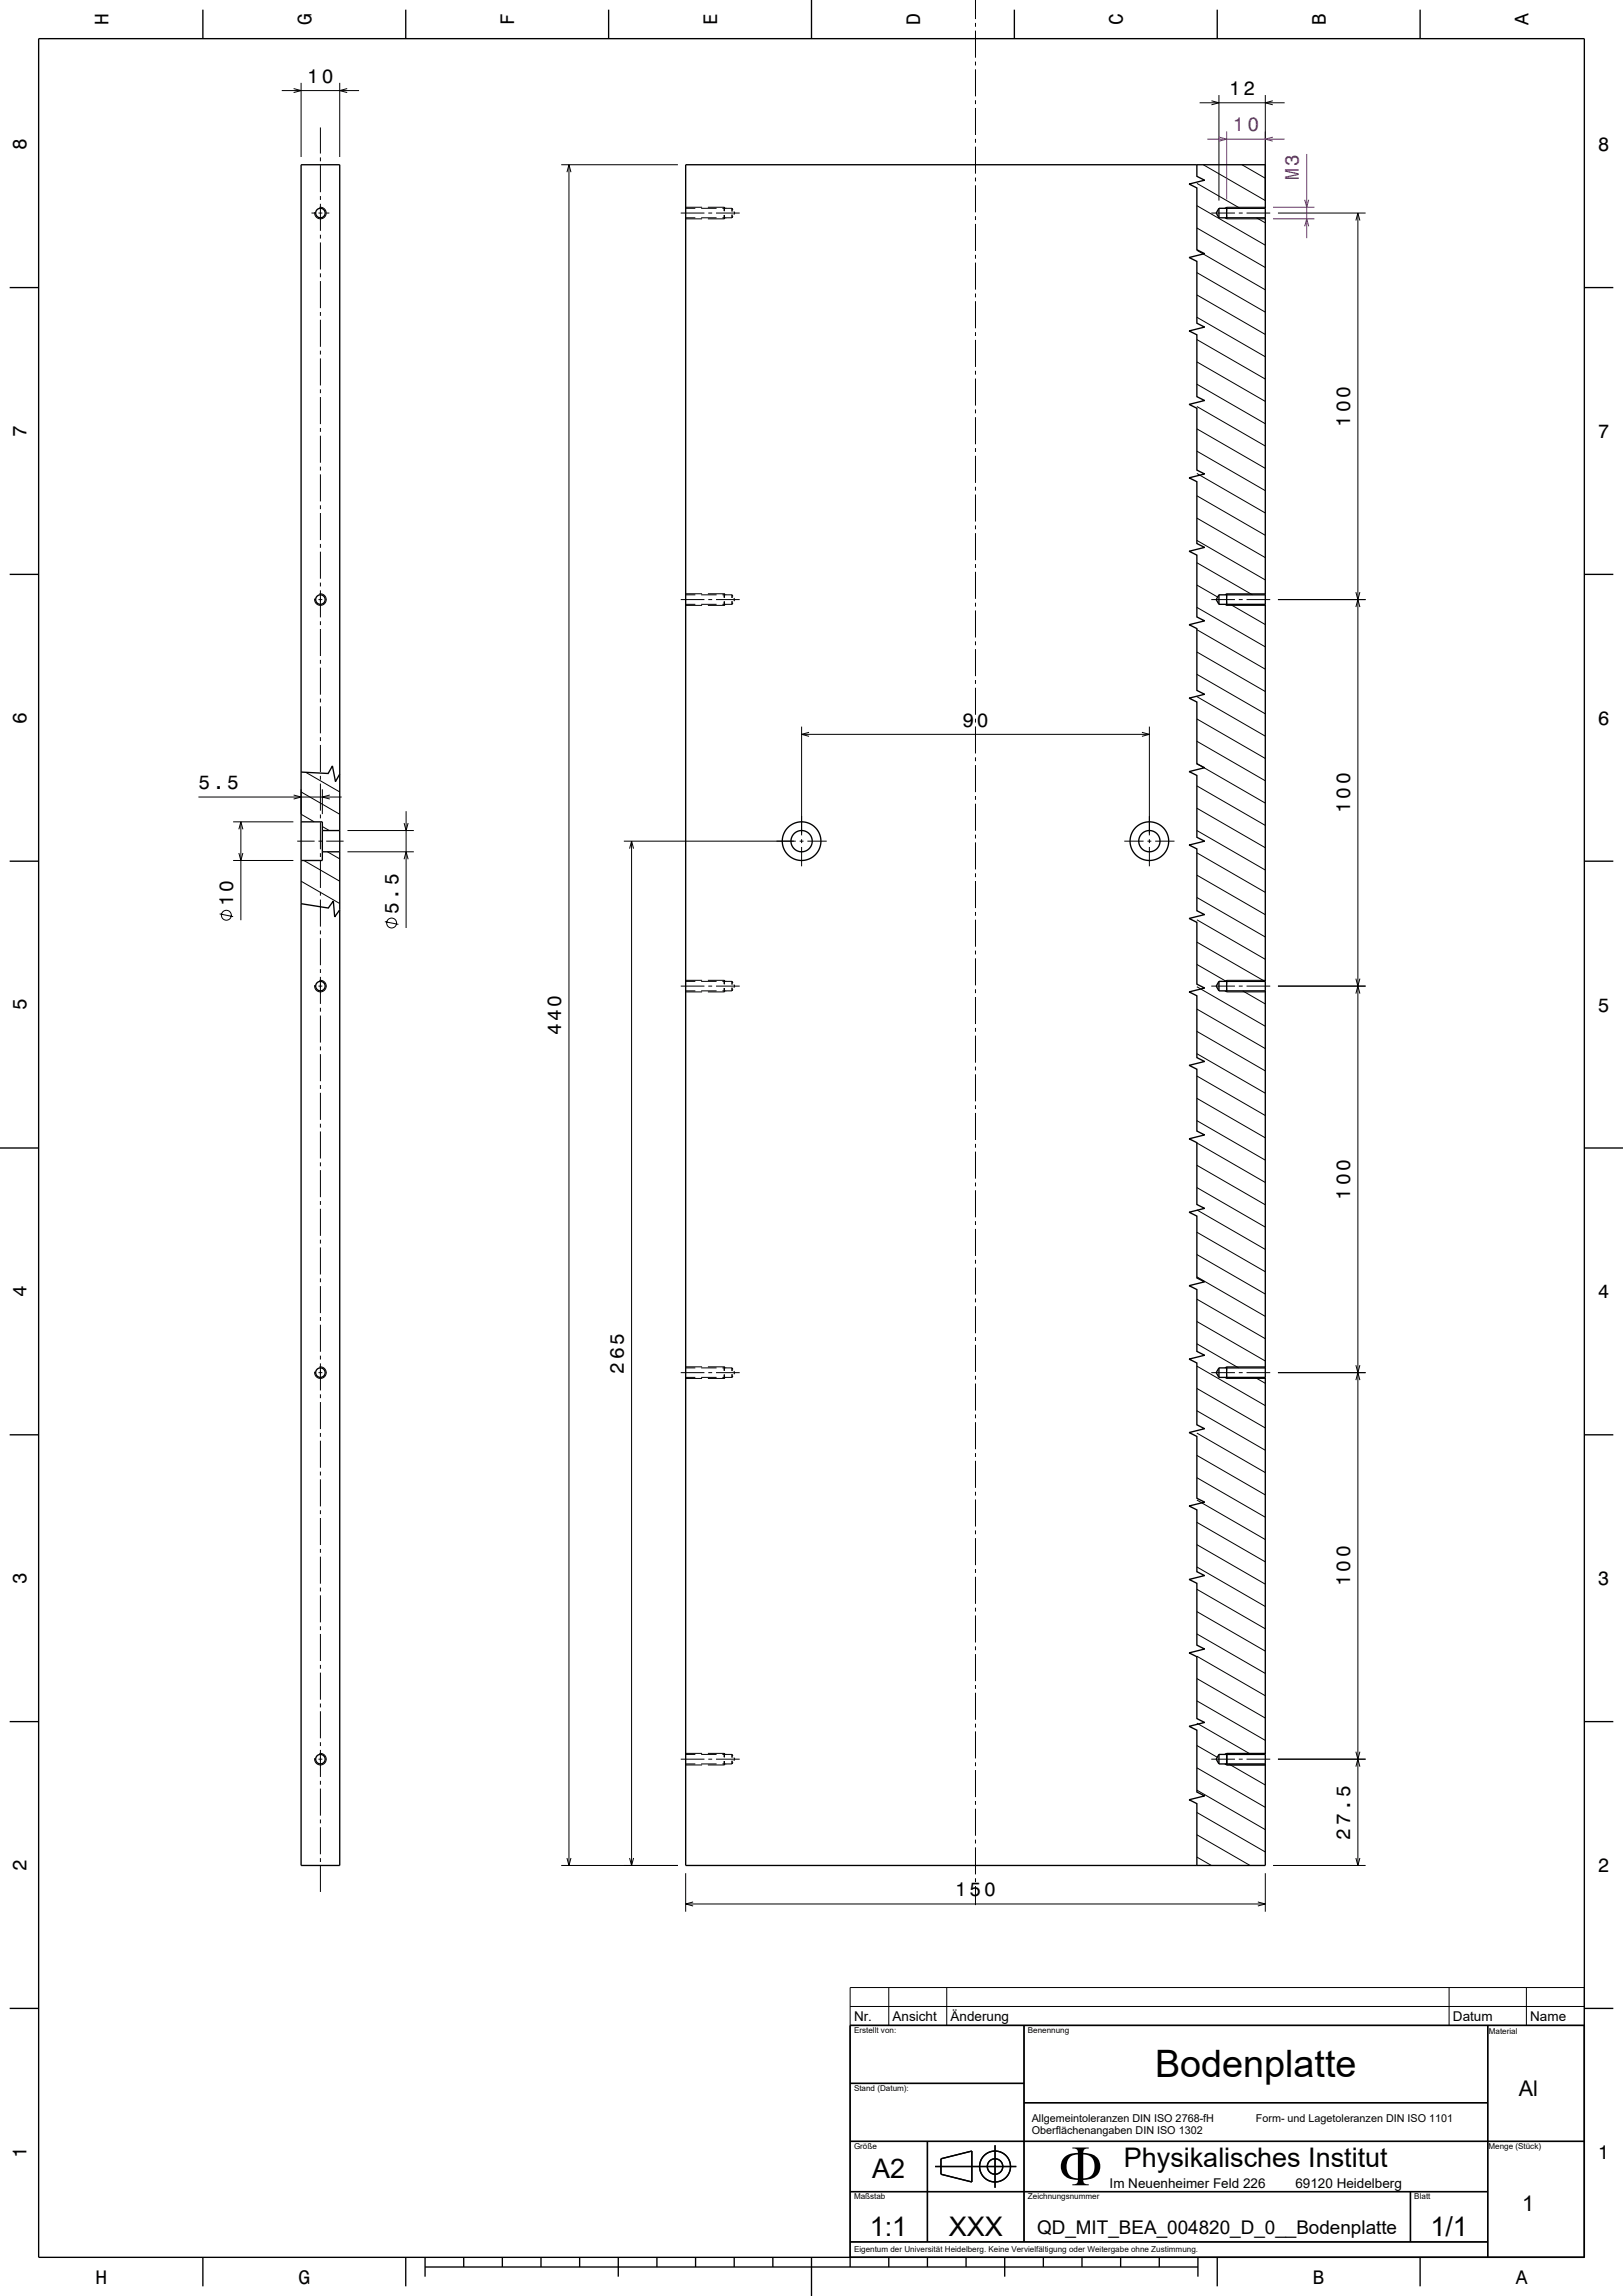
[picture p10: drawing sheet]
<svg xmlns="http://www.w3.org/2000/svg" width="420mm" height="594mm" viewBox="0 0 420 594" stroke-linecap="round" stroke-linejoin="round" font-family="sans-serif">
<defs><g id="words">
<text font-size="14.8" x="274" y="565.4">F</text>
<text font-size="9.8" x="298.9" y="537.4">Bodenplatte</text>
<g font-size="7">
<text x="225.7" y="563.5">A2</text>
<text x="290.8" y="560.6">Physikalisches Institut</text>
<text x="225.1" y="578.5">1:1</text>
<text x="245.5" y="578.5">XXX</text>
<text x="370.1" y="578.5">1/1</text>
</g>
<g font-size="5.6">
<text x="393" y="542.1">Al</text>
<text x="393.9" y="572.1">1</text>
</g>
<g font-size="5">
<text x="28.1" y="6.5" transform="rotate(-90 28.1 6.5)">H</text>
<text x="80.6" y="6.5" transform="rotate(-90 80.6 6.5)">G</text>
<text x="133.1" y="6.5" transform="rotate(-90 133.1 6.5)">F</text>
<text x="185.6" y="6.5" transform="rotate(-90 185.6 6.5)">E</text>
<text x="238.1" y="6.5" transform="rotate(-90 238.1 6.5)">D</text>
<text x="290.6" y="6.5" transform="rotate(-90 290.6 6.5)">C</text>
<text x="343.1" y="6.5" transform="rotate(-90 343.1 6.5)">B</text>
<text x="395.6" y="6.5" transform="rotate(-90 395.6 6.5)">A</text>
<text x="79.5" y="21.4">10</text>
<text x="318.1" y="24.6">12</text>
<text x="6.8" y="38.8" transform="rotate(-90 6.8 38.8)">8</text>
<text x="413.5" y="39.1">8</text>
<text x="6.8" y="113" transform="rotate(-90 6.8 113)">7</text>
<text x="349.4" y="110.4" transform="rotate(-90 349.4 110.4)">100</text>
<text x="413.5" y="113.3">7</text>
<text x="6.8" y="187.2" transform="rotate(-90 6.8 187.2)">6</text>
<text x="249.1" y="188">90</text>
<text x="413.5" y="187.5">6</text>
<text x="51.4" y="204.2">5.5</text>
<text x="349.4" y="210.4" transform="rotate(-90 349.4 210.4)">100</text>
<text x="60.3" y="234.5" transform="rotate(-90 60.3 234.5)">10</text>
<text x="103.1" y="236.5" transform="rotate(-90 103.1 236.5)">5.5</text>
<text x="6.8" y="261.4" transform="rotate(-90 6.8 261.4)">5</text>
<text x="413.5" y="261.7">5</text>
<text x="145.2" y="267.9" transform="rotate(-90 145.2 267.9)">440</text>
<text x="349.4" y="310.4" transform="rotate(-90 349.4 310.4)">100</text>
<text x="6.8" y="335.6" transform="rotate(-90 6.8 335.6)">4</text>
<text x="413.5" y="335.9">4</text>
<text x="161.4" y="355.4" transform="rotate(-90 161.4 355.4)">265</text>
<text x="6.8" y="409.8" transform="rotate(-90 6.8 409.8)">3</text>
<text x="349.4" y="410.4" transform="rotate(-90 349.4 410.4)">100</text>
<text x="413.5" y="410.1">3</text>
<text x="349.4" y="476" transform="rotate(-90 349.4 476)">27.5</text>
<text x="6.8" y="484" transform="rotate(-90 6.8 484)">2</text>
<text x="413.5" y="484.3">2</text>
<text x="247.2" y="490.6">150</text>
<text x="6.8" y="558.2" transform="rotate(-90 6.8 558.2)">1</text>
<text x="413.5" y="558.5">1</text>
<text x="24.7" y="590.8">H</text>
<text x="77.2" y="590.8">G</text>
<text x="339.7" y="590.8">B</text>
<text x="392.2" y="590.8">A</text>
</g>
<g font-size="5" fill="#800080">
<text x="319.1" y="34">10</text>
<text x="336.2" y="46.6" transform="rotate(-90 336.2 46.6)">M3</text>
</g>
<text font-size="4.9" x="268.4" y="578">QD_MIT_BEA_004820_D_0__Bodenplatte</text>
<g font-size="3.5">
<text x="221" y="522.8">Nr.</text>
<text x="231" y="522.8">Ansicht</text>
<text x="246" y="522.8">Änderung</text>
<text x="376" y="522.8">Datum</text>
<text x="396" y="522.8">Name</text>
<text x="287.1" y="565.9">Im Neuenheimer Feld 226</text>
<text x="335.2" y="565.9">69120 Heidelberg</text>
</g>
<g font-size="2.8">
<text x="267" y="549">Allgemeintoleranzen DIN ISO 2768-fH</text>
<text x="267" y="552">Oberflächenangaben DIN ISO 1302</text>
<text x="325" y="549">Form- und Lagetoleranzen DIN ISO 1101</text>
</g>
<g font-size="2.1">
<text x="221" y="525.9">Erstellt von:</text>
<text x="266" y="525.9">Benennung</text>
<text x="385.3" y="526.2">Material</text>
<text x="221" y="540.9">Stand (Datum):</text>
<text x="221" y="555.9">Größe</text>
<text x="385.2" y="555.9">Menge (Stück)</text>
<text x="221" y="568.9">Maßstab</text>
<text x="266" y="568.9">Zeichnungsnummer</text>
<text x="366" y="568.9">Blatt</text>
<text x="221" y="582.7">Eigentum der Universität Heidelberg. Keine Vervielfältigung oder Weitergabe ohne Zustimmung.</text>
</g>
</g></defs>
<g fill="none" stroke="#000" stroke-width=".26">
<path d="M252.4 0v4.9M252.4 5.9v1M252.4 7.9v7M252.4 15.9v1M252.4 17.9v7M72.9 23.4h20M76 22.9l1.9 .5-1.9 .6M77.9 21.4v19.2M82.9 33v6.7M87.9 21.4v19.2M89.8 22.9l-1.9 .5 1.9 .6M252.4 25.9v1"/>
<path d="M252.4 27.9v7M252.4 35.9v1M252.4 37.9v7M310.4 26.6h22M313.5 26.1l1.9 .5-1.9 .5M315.4 24.6v27.3M327.4 24.6v27.3l-16-9.3M329.4 26.1l-2 .5 2 .5M80.6 55.1h.8M82.4 55.1h1M82.7 53.6a1.5 1.5 0 0 1 1.7 1.4 1.5 1.5 0 0 1-1.6 1.6 1.5 1.5 0 0 1-1.4-1.7M82.9 40.7v1"/>
<path d="M82.9 42.7v7M82.9 50.7v1M82.9 52.7v7M84.4 55.1h.8M145.2 42.6h30.2M146.7 44.5l.5-1.9 .6 1.9M147.2 42.6v440M176.2 55.1h6.1M177.4 53.9h2.5M177.4 56.3h2.5M177.4 53.6h4.3M177.4 56.6h4.3"/>
<path d="M181.4 53.9h4M181.4 56.3h4M183.2 53.6h4.2M183.2 56.6h4.2M183.3 55.1h1M185.3 55.1h6.1M186.9 53.9h2.5M186.9 56.3h2.5M187.4 53.6v1M187.4 55.6v1M187.4 53.6l.2 .1M187.6 56.5l-.2 .1"/>
<path d="M187.8 53.8l.1 .1M187.9 56.3l-.1 .1M189.4 53.9v.8M189.4 55.5v.8M189.4 53.9l.3 .4M189.7 55.9l-.3 .4M189.9 54.7l.2 .4-.2 .4M252.4 45.9v1M252.4 47.9v7M252.4 55.9v1M252.4 57.9v7M309.7 47.4l11.2 6.5"/>
<path d="M309.7 53.2l17.7 10.2M309.7 59l17.7 10.2M313.5 55.1h6.1M317 56.3l.4 .3M317.4 53.6v1M317.4 55.6v1M317.4 53.6h10M317.4 56.6h10M317.4 53.6l-.4 .3M320.6 55.1h1M321.4 42.6l6 3.5M322.6 55.1h6.1"/>
<path d="M325.2 56.3l2.2 1.4M330.7 55.1h22.7M350.9 57.1l.5-2 .5 2M351.4 55.1v427.5M82.9 60.7v1M82.9 62.7v7M82.9 70.7v1M82.9 72.7v7M252.4 65.9v1M252.4 67.9v7M252.4 75.9v1M252.4 77.9v7"/>
<path d="M309.7 64.8l17.7 10.2M309.7 70.5l17.7 10.3M309.7 76.3l17.7 10.2M82.9 80.7v1M82.9 82.7v7M82.9 90.7v1M82.9 92.7v7M252.4 85.9v1M252.4 87.9v7M252.4 95.9v1M252.4 97.9v7M309.7 82.1l17.7 10.2"/>
<path d="M309.7 87.8l17.7 10.3M309.7 93.6l17.7 10.2M309.7 99.4l17.7 10.2M82.9 100.7v1M82.9 102.7v7M82.9 110.7v1M82.9 112.7v7M252.4 105.9v1M252.4 107.9v7M252.4 115.9v1M252.4 117.9v7M309.7 105.2l17.7 10.2"/>
<path d="M309.7 110.9l17.7 10.3M309.7 116.7l17.7 10.2M82.9 120.7v1M82.9 122.7v7M82.9 130.7v1M82.9 132.7v7M252.4 125.9v1M252.4 127.9v7M252.4 135.9v1M252.4 137.9v7M309.7 122.5l17.7 10.2M309.7 128.3l17.7 10.2"/>
<path d="M309.7 134l17.7 10.3M309.7 139.8l17.7 10.2M81.3 155.1h.1M82.4 155.1h1M82.7 153.6a1.5 1.5 0 0 1 1.7 1.4 1.5 1.5 0 0 1-1.6 1.6 1.5 1.5 0 0 1-1.4-1.7M82.9 140.7v1M82.9 142.7v7M82.9 150.7v1M82.9 152.7v7M84.4 155.1h.1M176.2 155.1h6.1M177.4 153.9h2.5"/>
<path d="M177.4 156.3h2.5M177.4 153.6h4.3M177.4 156.6h4.3M181.4 153.9h4M181.4 156.3h4M183.2 153.6h4.2M183.2 156.6h4.2M183.3 155.1h1M185.3 155.1h6.1M186.9 153.9h2.5M186.9 156.3h2.5M187.4 153.6v1"/>
<path d="M187.4 155.6v1M187.4 153.6l.2 .1M187.6 156.5l-.2 .1M187.8 153.8l.1 .1M187.9 156.3l-.1 .1M189.4 153.9v.8M189.4 155.5v.8M189.4 153.9l.3 .4M189.7 155.9l-.3 .4M189.9 154.7l.2 .4-.2 .4M252.4 145.9v1M252.4 147.9v7"/>
<path d="M252.4 155.9v1M252.4 157.9v7M309.7 145.6l14.4 8.3M309.7 151.4l5.4 3.1M309.7 157.1l17.7 10.3M313.5 155.1h6.1M317 156.3l.4 .3M317.4 153.6v1M317.4 155.6v1M317.4 153.6h10M317.4 156.6h10M317.4 153.6l-.4 .3"/>
<path d="M318.4 156.3l9 5.3M320.6 155.1h1M322.6 155.1h6.1M330.7 155.1h22.7M350.9 157l.5-1.9 .5 1.9M350.9 153.2l.5 1.9 .5-1.9M82.9 160.7v1M82.9 162.7v7M82.9 170.7v1M82.9 172.7v7M252.4 165.9v1M252.4 167.9v7"/>
<path d="M252.4 175.9v1M252.4 177.9v7M309.7 162.9l17.7 10.2M309.7 168.7l17.7 10.2M309.7 174.5l17.7 10.2M79.1 199.8l8.8 5.1M82.9 180.7v1M82.9 182.7v7M82.9 190.7v1M82.9 192.7v7M207.4 188v28.1M207.4 190h90"/>
<path d="M209.4 189.5l-2 .5 2 .5M252.4 185.9v1M252.4 187.9v7M252.4 195.9v1M252.4 197.9v7M295.5 189.5l1.9 .5-1.9 .5M297.4 188v28.1M309.7 180.2l17.7 10.3M309.7 186l17.7 10.2M309.7 191.8l17.7 10.2M309.7 197.5l17.7 10.3M51.4 206.2h37"/>
<path d="M60.3 212.6h15.6M61.8 214.5l.5-1.9 .6 1.9M62.3 212.6v25.5M76 205.7l1.9 .5-1.9 .5M76.9 217.6h4.5M77.9 204.9l10 5.8M77.9 204.2v6.5l3.4 1.9M82.4 217.6h1M82.9 200.7v1M82.9 202.7v7M82.9 210.7v1M82.9 212.7v7"/>
<path d="M83.4 213.8l1.8 1.1M83.4 204.2v6.4M84.4 217.6h4.5M85.3 205.7l-1.9 .5 1.9 .5M89.9 214.9h17.2M104.6 212.9l.5 2 .5-2M105.1 209.9v30.2M161.4 217.6h44.5M162.9 219.6l.5-2 .6 2M163.4 217.6v265M206.9 217.6h1M207.4 217.1v1"/>
<path d="M207.4 219.1v5M208.9 217.6h5M252.4 205.9v1M252.4 207.9v7M252.4 215.9v1M252.4 217.9v7M290.9 217.6h5M296.9 217.6h1M297.4 217.1v1M297.4 219.1v5M298.9 217.6h5M309.7 203.3l17.7 10.2"/>
<path d="M309.7 209.1l17.7 10.2M309.7 214.9l17.7 10.2M56.8 236.4l3.5 .7M60.3 222.6h15.6M61.8 220.7l.5 1.9 .6-1.9M77.9 228l10 5.8M77.9 233.8h.1M78.6 222.6l9.3 5.4M82.9 220.7v1M82.9 222.7v7M82.9 230.7v1M82.9 232.7v7"/>
<path d="M84.7 220.4l3.2 1.8M89.9 220.4h17.2M99.6 238.4l3.5 .7M104.6 222.3l.5-1.9 .5 1.9M252.4 225.9v1M252.4 227.9v7M252.4 235.9v1M252.4 237.9v7M309.7 220.6l17.7 10.3M309.7 226.4l17.7 10.2M309.7 232.2l17.7 10.2M309.7 238l17.7 10.2"/>
<path d="M81.3 255.1h.1M82.4 255.1h1M82.7 253.6a1.5 1.5 0 0 1 1.7 1.4 1.5 1.5 0 0 1-1.6 1.6 1.5 1.5 0 0 1-1.4-1.7M82.9 240.7v1M82.9 242.7v7M82.9 250.7v1M82.9 252.7v7M84.4 255.1h.1M176.2 255.1h6.1M177.4 253.9h2.5M177.4 256.3h2.5M177.4 253.6h4.3"/>
<path d="M177.4 256.6h4.3M181.4 253.9h4M181.4 256.3h4M183.2 253.6h4.2M183.2 256.6h4.2M183.3 255.1h1M185.3 255.1h6.1M186.9 253.9h2.5M186.9 256.3h2.5M187.4 253.6v1M187.4 255.6v1M187.4 253.6l.2 .1"/>
<path d="M187.6 256.5l-.2 .1M187.8 253.8l.1 .1M187.9 256.3l-.1 .1M189.4 253.9v.8M189.4 255.5v.8M189.4 253.9l.3 .4M189.7 255.9l-.3 .4M189.9 254.7l.2 .4-.2 .4M252.4 245.9v1M252.4 247.9v7M252.4 255.9v1M252.4 257.9v7"/>
<path d="M309.7 243.7l17.6 10.2M309.7 249.5l7.6 4.4M309.7 255.3l17.7 10.2M313.5 255.1h6.1M317 256.3l.4 .3M317.4 253.6v1M317.4 255.6v1M317.4 253.6h10M317.4 256.6h10M317.4 253.6l-.4 .3M320.6 255.1h1M321.6 256.3l5.8 3.4"/>
<path d="M322.6 255.1h6.1M330.7 255.1h22.7M350.9 257.1l.5-2 .5 2M350.9 253.2l.5 1.9 .5-1.9M82.9 260.7v1M82.9 262.7v7M82.9 270.7v1M82.9 272.7v7M252.4 265.9v1M252.4 267.9v7M252.4 275.9v1M252.4 277.9v7"/>
<path d="M309.7 261.1l17.7 10.2M309.7 266.8l17.7 10.3M309.7 272.6l17.7 10.2M309.7 278.4l17.7 10.2M82.9 280.7v1M82.9 282.7v7M82.9 290.7v1M82.9 292.7v7M252.4 285.9v1M252.4 287.9v7M252.4 295.9v1M252.4 297.9v7"/>
<path d="M309.7 284.1l17.7 10.3M309.7 289.9l17.7 10.2M309.7 295.7l17.7 10.2M82.9 300.7v1M82.9 302.7v7M82.9 310.7v1M82.9 312.7v7M252.4 305.9v1M252.4 307.9v7M252.4 315.9v1M252.4 317.9v7M309.7 301.5l17.7 10.2"/>
<path d="M309.7 307.2l17.7 10.3M309.7 313l17.7 10.2M309.7 318.8l17.7 10.2M82.9 320.7v1M82.9 322.7v7M82.9 330.7v1M82.9 332.7v7M252.4 325.9v1M252.4 327.9v7M252.4 335.9v1M252.4 337.9v7M309.7 324.6l17.7 10.2"/>
<path d="M309.7 330.3l17.7 10.3M309.7 336.1l17.7 10.2M81.3 355.1h.1M82.4 355.1h1M82.7 353.6a1.5 1.5 0 0 1 1.7 1.4 1.5 1.5 0 0 1-1.6 1.6 1.5 1.5 0 0 1-1.4-1.7M82.9 340.7v1M82.9 342.7v7M82.9 350.7v1M82.9 352.7v7M84.4 355.1h.1M176.2 355.1h6.1M177.4 353.9h2.5"/>
<path d="M177.4 356.3h2.5M177.4 353.6h4.3M177.4 356.6h4.3M181.4 353.9h4M181.4 356.3h4M183.2 353.6h4.2M183.2 356.6h4.2M183.3 355.1h1M185.3 355.1h6.1M186.9 353.9h2.5M186.9 356.3h2.5M187.4 353.6v1"/>
<path d="M187.4 355.6v1M187.4 353.6l.2 .1M187.6 356.5l-.2 .1M187.8 353.8l.1 .1M187.9 356.3l-.1 .1M189.4 353.9v.8M189.4 355.5v.8M189.4 353.9l.3 .4M189.7 355.9l-.3 .4M189.9 354.7l.2 .4-.2 .4M252.4 345.9v1M252.4 347.9v7"/>
<path d="M252.4 355.9v1M252.4 357.9v7M309.7 341.9l17.7 10.2M309.7 347.7l10.8 6.2M309.7 353.4l17.7 10.3M309.7 359.2l17.7 10.2M313.5 355.1h6.1M317 356.3l.4 .3M317.4 353.6v1M317.4 355.6v1M317.4 353.6h10M317.4 356.6h10"/>
<path d="M317.4 353.6l-.4 .3M320.6 355.1h1M322.6 355.1h6.1M324.8 356.3l2.6 1.6M330.7 355.1h22.7M350.9 357l.5-1.9 .5 1.9M350.9 353.2l.5 1.9 .5-1.9M82.9 360.7v1M82.9 362.7v7M82.9 370.7v1M82.9 372.7v7M252.4 365.9v1"/>
<path d="M252.4 367.9v7M252.4 375.9v1M252.4 377.9v7M309.7 365l17.7 10.2M309.7 370.8l17.7 10.2M309.7 376.5l17.7 10.3M82.9 380.7v1M82.9 382.7v7M82.9 390.7v1M82.9 392.7v7M252.4 385.9v1M252.4 387.9v7"/>
<path d="M252.4 395.9v1M252.4 397.9v7M309.7 382.3l17.7 10.2M309.7 388.1l17.7 10.2M309.7 393.8l17.7 10.3M309.7 399.6l17.7 10.2M82.9 400.7v1M82.9 402.7v7M82.9 410.7v1M82.9 412.7v7M252.4 405.9v1M252.4 407.9v7"/>
<path d="M252.4 415.9v1M252.4 417.9v7M309.7 405.4l17.7 10.2M309.7 411.2l17.7 10.2M309.7 416.9l17.7 10.3M82.9 420.7v1M82.9 422.7v7M82.9 430.7v1M82.9 432.7v7M252.4 425.9v1M252.4 427.9v7M252.4 435.9v1"/>
<path d="M252.4 437.9v7M309.7 422.7l17.7 10.2M309.7 428.5l17.7 10.2M309.7 434.3l17.7 10.2M81.3 455.1h.1M82.4 455.1h1M82.7 453.6a1.5 1.5 0 0 1 1.7 1.4 1.5 1.5 0 0 1-1.6 1.6 1.5 1.5 0 0 1-1.4-1.7M82.9 440.7v1M82.9 442.7v7M82.9 450.7v1M82.9 452.7v7M84.4 455.1h.1"/>
<path d="M176.2 455.1h6.1M177.4 453.9h2.5M177.4 456.3h2.5M177.4 453.6h4.3M177.4 456.6h4.3M181.4 453.9h4M181.4 456.3h4M183.2 453.6h4.2M183.2 456.6h4.2M183.3 455.1h1M185.3 455.1h6.1M186.9 453.9h2.5"/>
<path d="M186.9 456.3h2.5M187.4 453.6v1M187.4 455.6v1M187.4 453.6l.2 .1M187.6 456.5l-.2 .1M187.8 453.8l.1 .1M187.9 456.3l-.1 .1M189.4 453.9v.8M189.4 455.5v.8M189.4 453.9l.3 .4M189.7 455.9l-.3 .4M189.9 454.7l.2 .4-.2 .4"/>
<path d="M252.4 445.9v1M252.4 447.9v7M252.4 455.9v1M252.4 457.9v7M309.7 440l17.7 10.3M309.7 445.8l14 8.1M309.7 451.6l5.3 3M309.7 457.4l17.7 10.2M313.5 455.1h6.1M317 456.3l.4 .3M317.4 453.6h10M317.4 453.6v3"/>
<path d="M317.4 456.6h10M317.4 453.6l-.4 .3M318 456.3l9.4 5.5M320.6 455.1h1M322.6 455.1h6.1M330.7 455.1h22.7M350.9 457.1l.5-2 .5 2M350.9 453.2l.5 1.9 .5-1.9M82.9 460.7v1M82.9 462.7v7M82.9 470.7v1M82.9 472.7v7"/>
<path d="M252.4 465.9v1M252.4 467.9v7M252.4 475.9v1M252.4 477.9v7M309.7 463.1l17.7 10.3M309.7 468.9l17.7 10.2M309.7 474.7l13.8 7.9M82.9 480.7v1M82.9 482.7v6.8M145.2 482.6h30.2M146.7 480.7l.5 1.9 .6-1.9M162.9 480.7l.5 1.9 .6-1.9"/>
<path d="M177.4 484.6v10M177.4 492.6h150M179.4 492.1l-2 .5 2 .5M252.4 485.9v1M252.4 487.9v5M309.7 480.4l3.8 2.2M325.5 492.1l1.9 .5-1.9 .5M327.4 484.6v10M329.4 482.6h24M350.9 480.7l.5 1.9 .5-1.9M220 514.2h190v9.8h-190zM220 519.1h190"/>
<path d="M230 514.2v9.8M245 514.2v9.8M375 514.2v9.8M395 514.2v9.8"/>
<circle cx="58.6" cy="236.8" r="1.28"/>
<circle cx="101.3" cy="238.8" r="1.28"/>
</g>
<path d="M312.4 36h20M315.5 35.5l1.9 .5-1.9 .5M317.4 34v17.6M327.4 34v17.6M329.4 35.5l-2 .5 2 .5M338.2 39.8v21.8M329.4 56.6h10.8M329.4 53.6h10.8M337.6 51.7l.6 1.9 .5-1.9M337.6 58.6l.6-2 .5 2" fill="none" stroke="#800080" stroke-width=".26"/>
<g fill="none" stroke="#000" stroke-width=".35">
<path d="M10 10h400v574h-400zM52.5 2.5v7.5M105 2.5v7.5M157.5 2.5v7.5M210 0v10M262.5 2.5v7.5M315 2.5v7.5M367.5 2.5v7.5M77.9 42.6h10v440h-10zM177.4 42.6h150v440h-150zM309.7 42.6v3l2 1-4 1 2 1v16l2 1-4 1 2 1v16l2 1-4 1 2 1v16l2 1-4 1 2 1v16l2 1-4 1 2 1v16l2 1-4 1 2 1v16l2 1-4 1 2 1v16l2 1-4 1 2 1v16l2 1-4 1 2 1v16l2 1-4 1 2 1v16l2 1-4 1 2 1v16l2 1-4 1 2 1v16l2 1-4 1 2 1v16l2 1-4 1 2 1v16l2 1-4 1 2 1v16l2 1-4 1 2 1v16l2 1-4 1 2 1v16l2 1-4 1 2 1v16l2 1-4 1 2 1v16l2 1-4 1 2 1v16l2 1-4 1 2 1v16l2 1-4 1 2 1v16l2 1-4 1 2 1v16M315.4 53.9v2.4"/>
<path d="M315.4 56.3h12M315.4 53.9h12M315.4 53.9l-.7 1.2 .7 1.2M317.4 53.6v3M2.5 74.4h7.5M410 74.4h7.5M2.5 148.6h7.5M315.4 153.9v2.4M315.4 156.3h12M315.4 153.9h12M315.4 153.9l-.7 1.2 .7 1.2M317.4 153.6v3"/>
<path d="M410 148.6h7.5M77.9 199.7l7 .4 1.1-1.9 .8 4 1.1-1.9M77.9 212.6h5.5v10h-5.5M83.4 214.9h4.5M2.5 222.8h7.5M77.9 233.8l7.1 1.1 1.3-1.8 .3 4.1 1.3-1.8M83.4 220.4h4.5M410 222.8h7.5M315.4 253.9v2.4M315.4 256.3h12M315.4 253.9h12M315.4 253.9l-.7 1.2 .7 1.2"/>
<path d="M317.4 253.6v3M0 297h10M410 297h10M315.4 353.9v2.4M315.4 356.3h12M315.4 353.9h12M315.4 353.9l-.7 1.2 .7 1.2M317.4 353.6v3M2.5 371.2h7.5M410 371.2h7.5M2.5 445.4h7.5M315.4 453.9l-.7 1.2 .7 1.2"/>
<path d="M315.4 453.9v2.4M315.4 456.3h12M315.4 453.9h12M317.4 453.6v3M410 445.4h7.5M2.5 519.6h7.5M410 519.6h7.5M220 539h45M265 524v56M385 524v60M410 524h-190v62.5M220 554h190"/>
<path d="M240 554v26M243.5 558.5l8-2v8l-8-2zM257.5 555v11M265 544h120M220 580h165M220 567h165M242 560.5h21M365 567v13M52.5 584v7.5M105 584v7.5M110 586.5h200M110 584v5"/>
<path d="M120 584v2.5M130 584v2.5M140 584v2.5M150 584v2.5M160 584v5M170 584v2.5M180 584v2.5M190 584v2.5M200 584v2.5M210 584v10M230 584v2.5M240 584v2.5"/>
<path d="M250 584v2.5M260 584v5M270 584v2.5M280 584v2.5M290 584v2.5M300 584v2.5M310 584v5M315 584v7.5M367.5 584v7.5"/>
<circle cx="82.9" cy="55.1" r="1.23"/>
<circle cx="82.9" cy="155.1" r="1.23"/>
<circle cx="207.4" cy="217.6" r="5"/>
<circle cx="207.4" cy="217.6" r="2.75"/>
<circle cx="297.4" cy="217.6" r="2.75"/>
<circle cx="297.4" cy="217.6" r="5"/>
<circle cx="82.9" cy="255.1" r="1.23"/>
<circle cx="82.9" cy="355.1" r="1.23"/>
<circle cx="82.9" cy="455.1" r="1.23"/>
<circle cx="257.5" cy="560.5" r="2"/>
<circle cx="257.5" cy="560.5" r="4"/>
</g>
<use href="#words"/>
</svg>
